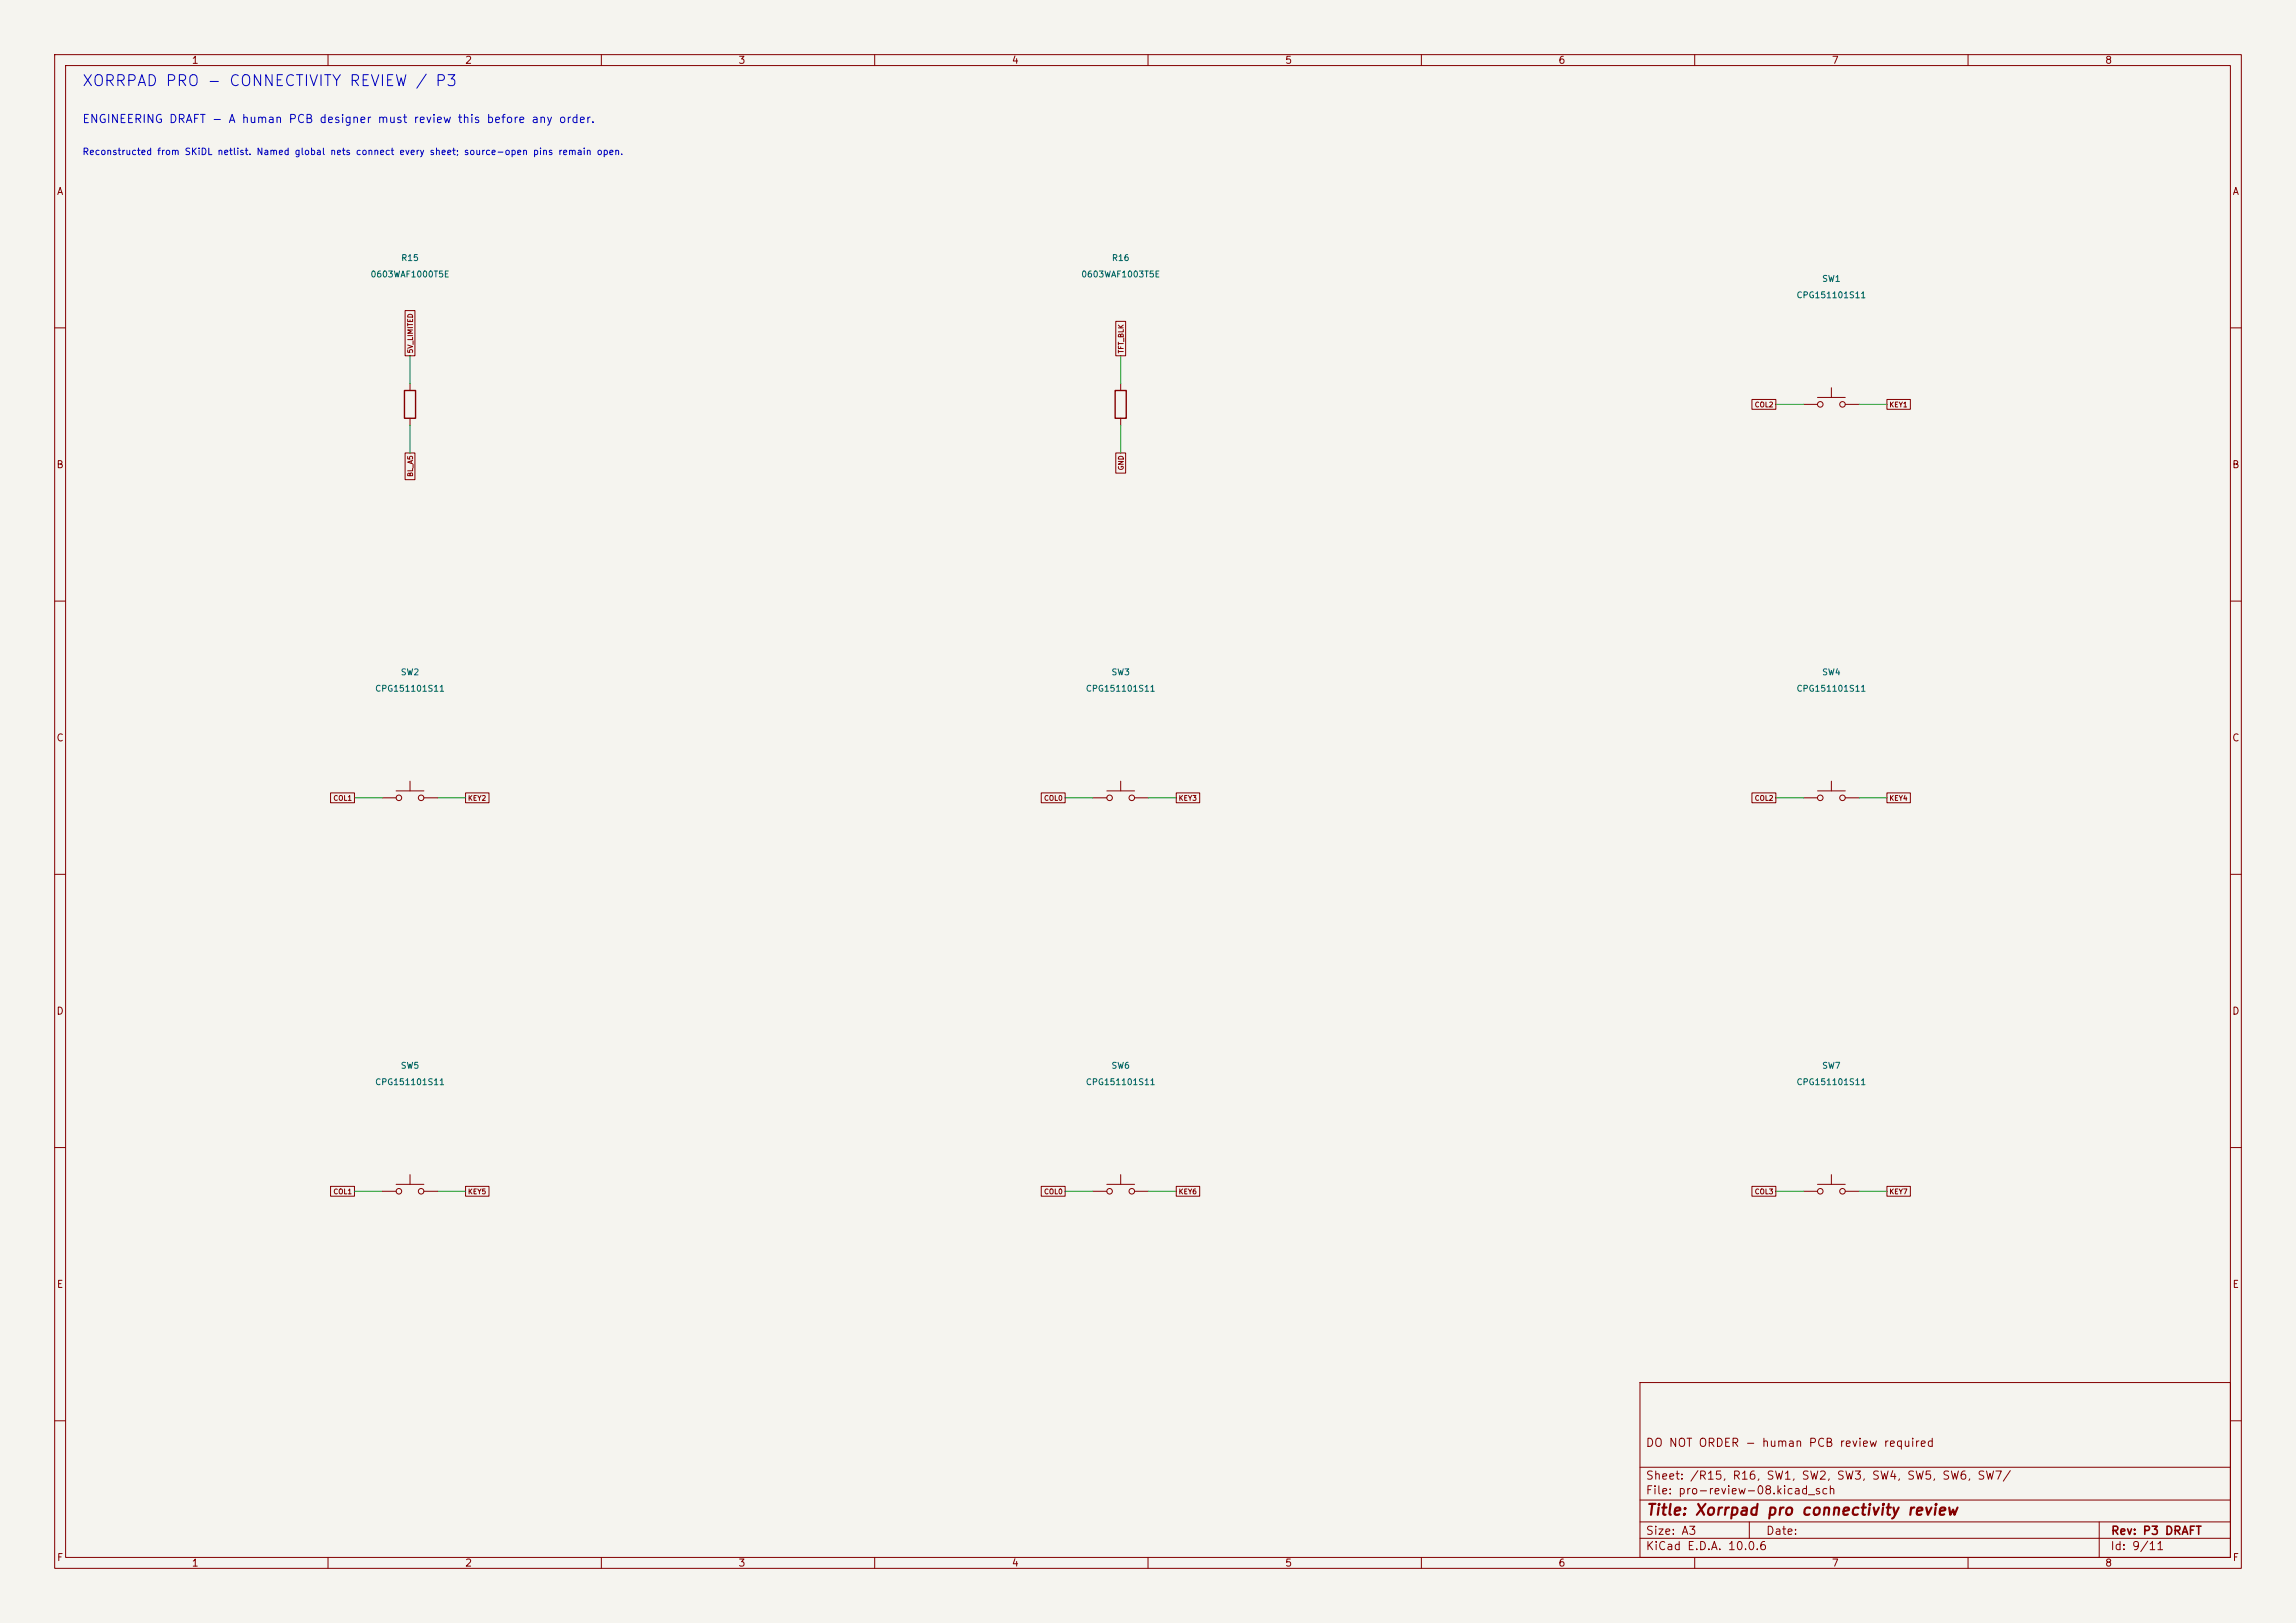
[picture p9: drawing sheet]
<svg xmlns="http://www.w3.org/2000/svg" width="420mm" height="297mm" viewBox="0 0 420 297" stroke-linecap="round" stroke-linejoin="round" font-family="sans-serif">
<defs><g id="words">
<text font-size="2" fill="#0000c2" x="14.9" y="16.3">XORRPAD PRO - CONNECTIVITY REVIEW / P3</text>
<text font-size="2" fill="#840000" x="301" y="277.8">Title: Xorrpad pro connectivity review</text>
<text font-size="1.5" fill="#0000c2" x="15" y="22.9">ENGINEERING DRAFT - A human PCB designer must review this before any order.</text>
<g font-size="1.5" fill="#840000">
<text x="300.9" y="265.1">DO NOT ORDER - human PCB review required</text>
<text x="300.9" y="273.8">File: pro-review-08.kicad_sch</text>
<text x="300.9" y="271.1">Sheet: /R15, R16, SW1, SW2, SW3, SW4, SW5, SW6, SW7/</text>
<text x="300.9" y="281.2">Size: A3</text>
<text x="322.9" y="281.2">Date:</text>
<text x="386" y="281.2">Rev: P3 DRAFT</text>
<text x="300.9" y="284">KiCad E.D.A. 10.0.6</text>
<text x="385.9" y="284">Id: 9/11</text>
</g>
<g font-size="1.3" fill="#840000">
<text x="35" y="12">1</text>
<text x="85" y="12">2</text>
<text x="135" y="12">3</text>
<text x="185" y="12">4</text>
<text x="235" y="12">5</text>
<text x="285" y="12">6</text>
<text x="335" y="12">7</text>
<text x="385" y="12">8</text>
<text x="10.3" y="36">A</text>
<text x="408.3" y="36">A</text>
<text x="10.2" y="86">B</text>
<text x="408.2" y="86">B</text>
<text x="10.2" y="136">C</text>
<text x="408.2" y="136">C</text>
<text x="10.2" y="186">D</text>
<text x="408.2" y="186">D</text>
<text x="10.3" y="236">E</text>
<text x="408.3" y="236">E</text>
<text x="10.3" y="286">F</text>
<text x="35" y="287">1</text>
<text x="85" y="287">2</text>
<text x="135" y="287">3</text>
<text x="185" y="287">4</text>
<text x="235" y="287">5</text>
<text x="285" y="287">6</text>
<text x="335" y="287">7</text>
<text x="385" y="287">8</text>
<text x="408.3" y="286">F</text>
</g>
<text font-size="1.2" fill="#0000c2" x="15" y="28.7">Reconstructed from SKiDL netlist. Named global nets connect every sheet; source-open pins remain open.</text>
<g font-size="1.1" fill="#006464">
<text x="67.7" y="51">0603WAF1000T5E</text>
<text x="73.3" y="48">R15</text>
<text x="197.7" y="51">0603WAF1003T5E</text>
<text x="203.3" y="48">R16</text>
<text x="333.2" y="51.8">SW1</text>
<text x="328.5" y="54.8">CPG151101S11</text>
<text x="73.2" y="123.8">SW2</text>
<text x="203.2" y="123.8">SW3</text>
<text x="333.2" y="123.8">SW4</text>
<text x="68.5" y="126.8">CPG151101S11</text>
<text x="198.5" y="126.8">CPG151101S11</text>
<text x="328.5" y="126.8">CPG151101S11</text>
<text x="73.2" y="195.8">SW5</text>
<text x="203.2" y="195.8">SW6</text>
<text x="333.2" y="195.8">SW7</text>
<text x="68.5" y="198.8">CPG151101S11</text>
<text x="198.5" y="198.8">CPG151101S11</text>
<text x="328.5" y="198.8">CPG151101S11</text>
</g>
<g font-size=".9" fill="#840000">
<text x="75.7" y="64.8" transform="rotate(-90 75.7 64.8)">5V_LIMITED</text>
<text x="205.7" y="64.8" transform="rotate(-90 205.7 64.8)">TFT_BLK</text>
<text x="320.9" y="74.7">COL2</text>
<text x="345.5" y="74.7">KEY1</text>
<text x="75.7" y="87.4" transform="rotate(-90 75.7 87.4)">BL_A5</text>
<text x="205.7" y="86.2" transform="rotate(-90 205.7 86.2)">GND</text>
<text x="60.9" y="146.7">COL1</text>
<text x="85.5" y="146.7">KEY2</text>
<text x="190.9" y="146.7">COL0</text>
<text x="215.5" y="146.7">KEY3</text>
<text x="320.9" y="146.7">COL2</text>
<text x="345.5" y="146.7">KEY4</text>
<text x="60.9" y="218.7">COL1</text>
<text x="85.5" y="218.7">KEY5</text>
<text x="190.9" y="218.7">COL0</text>
<text x="215.5" y="218.7">KEY6</text>
<text x="320.9" y="218.7">COL3</text>
<text x="345.5" y="218.7">KEY7</text>
</g>
</g></defs>
<path d="M0 0h420v297h-420z" fill="#f5f4ef" stroke="#f5f4ef" stroke-width=".18"/>
<g fill="none" stroke="#840000" stroke-width=".18">
<path d="M10 10h400v277h-400zM12 12h396v273h-396zM60 10v2M110 10v2M160 10v2M210 10v2M260 10v2M310 10v2M360 10v2M74.1 56.8h1.8v8.3h-1.8zM204.1 58.8h1.8v6.3h-1.8zM10 60h2"/>
<path d="M75 70.2v1.3M75 76.5v1.3M205 70.2v1.3M205 76.5v1.3M320.5 73.1h4.3v1.8h-4.3zM329.9 74h2.6M332.5 72.7h5M335 71v1.7M337.5 74h2.6M345.2 73.1h4.2v1.8h-4.2zM408 60h2M74.1 82.9h1.8v4.9h-1.8z"/>
<path d="M204.1 82.9h1.8v3.7h-1.8zM10 110h2M408 110h2M10 160h2M60.5 145.1h4.3v1.8h-4.3zM69.9 146h2.6M72.5 144.7h5M75 143v1.7M77.5 146h2.6M85.2 145.1h4.2v1.8h-4.2zM190.5 145.1h4.3v1.8h-4.3zM199.9 146h2.6"/>
<path d="M202.5 144.7h5M205 143v1.7M207.5 146h2.6M215.2 145.1h4.2v1.8h-4.2zM320.5 145.1h4.3v1.8h-4.3zM329.9 146h2.6M332.5 144.7h5M335 143v1.7M337.5 146h2.6M345.2 145.1h4.2v1.8h-4.2zM408 160h2M10 210h2"/>
<path d="M60.5 217.1h4.3v1.8h-4.3zM69.9 218h2.6M72.5 216.7h5M75 215v1.7M77.5 218h2.6M85.2 217.1h4.2v1.8h-4.2zM190.5 217.1h4.3v1.8h-4.3zM199.9 218h2.6M202.5 216.7h5M205 215v1.7M207.5 218h2.6M215.2 217.1h4.2v1.8h-4.2z"/>
<path d="M320.5 217.1h4.3v1.8h-4.3zM329.9 218h2.6M332.5 216.7h5M335 215v1.7M337.5 218h2.6M345.2 217.1h4.2v1.8h-4.2zM408 210h2M300 253h108v32h-108zM10 260h2M300 278.5h108M300 274.5h108M300 268.5h108"/>
<path d="M320 278.5v3M384 278.5v6.5M408 260h2M60 285v2M110 285v2M160 285v2M210 285v2M260 285v2M300 281.5h108M310 285v2M360 285v2"/>
<circle cx="333" cy="74" r=".51"/>
<circle cx="337" cy="74" r=".51"/>
<circle cx="73" cy="146" r=".51"/>
<circle cx="77" cy="146" r=".51"/>
<circle cx="203" cy="146" r=".51"/>
<circle cx="207" cy="146" r=".51"/>
<circle cx="333" cy="146" r=".51"/>
<circle cx="337" cy="146" r=".51"/>
<circle cx="73" cy="218" r=".51"/>
<circle cx="77" cy="218" r=".51"/>
<circle cx="203" cy="218" r=".51"/>
<circle cx="207" cy="218" r=".51"/>
<circle cx="333" cy="218" r=".51"/>
<circle cx="337" cy="218" r=".51"/>
</g>
<path d="M74 71.5h2v5h-2zM204 71.5h2v5h-2z" fill="none" stroke="#840000" stroke-width=".25"/>
<g fill="none" stroke="#009600" stroke-width=".18">
<path d="M75 65.1v5.1M75 77.8v5.1M205 65.1v5.1M205 77.8v5.1M324.8 74h5.1M340.1 74h5.1M64.8 146h5.1M80.1 146h5.1M194.8 146h5.1M210.1 146h5.1M324.8 146h5.1M340.1 146h5.1"/>
<path d="M64.8 218h5.1M80.1 218h5.1M194.8 218h5.1M210.1 218h5.1M324.8 218h5.1M340.1 218h5.1"/>
</g>
<use href="#words"/>
</svg>
